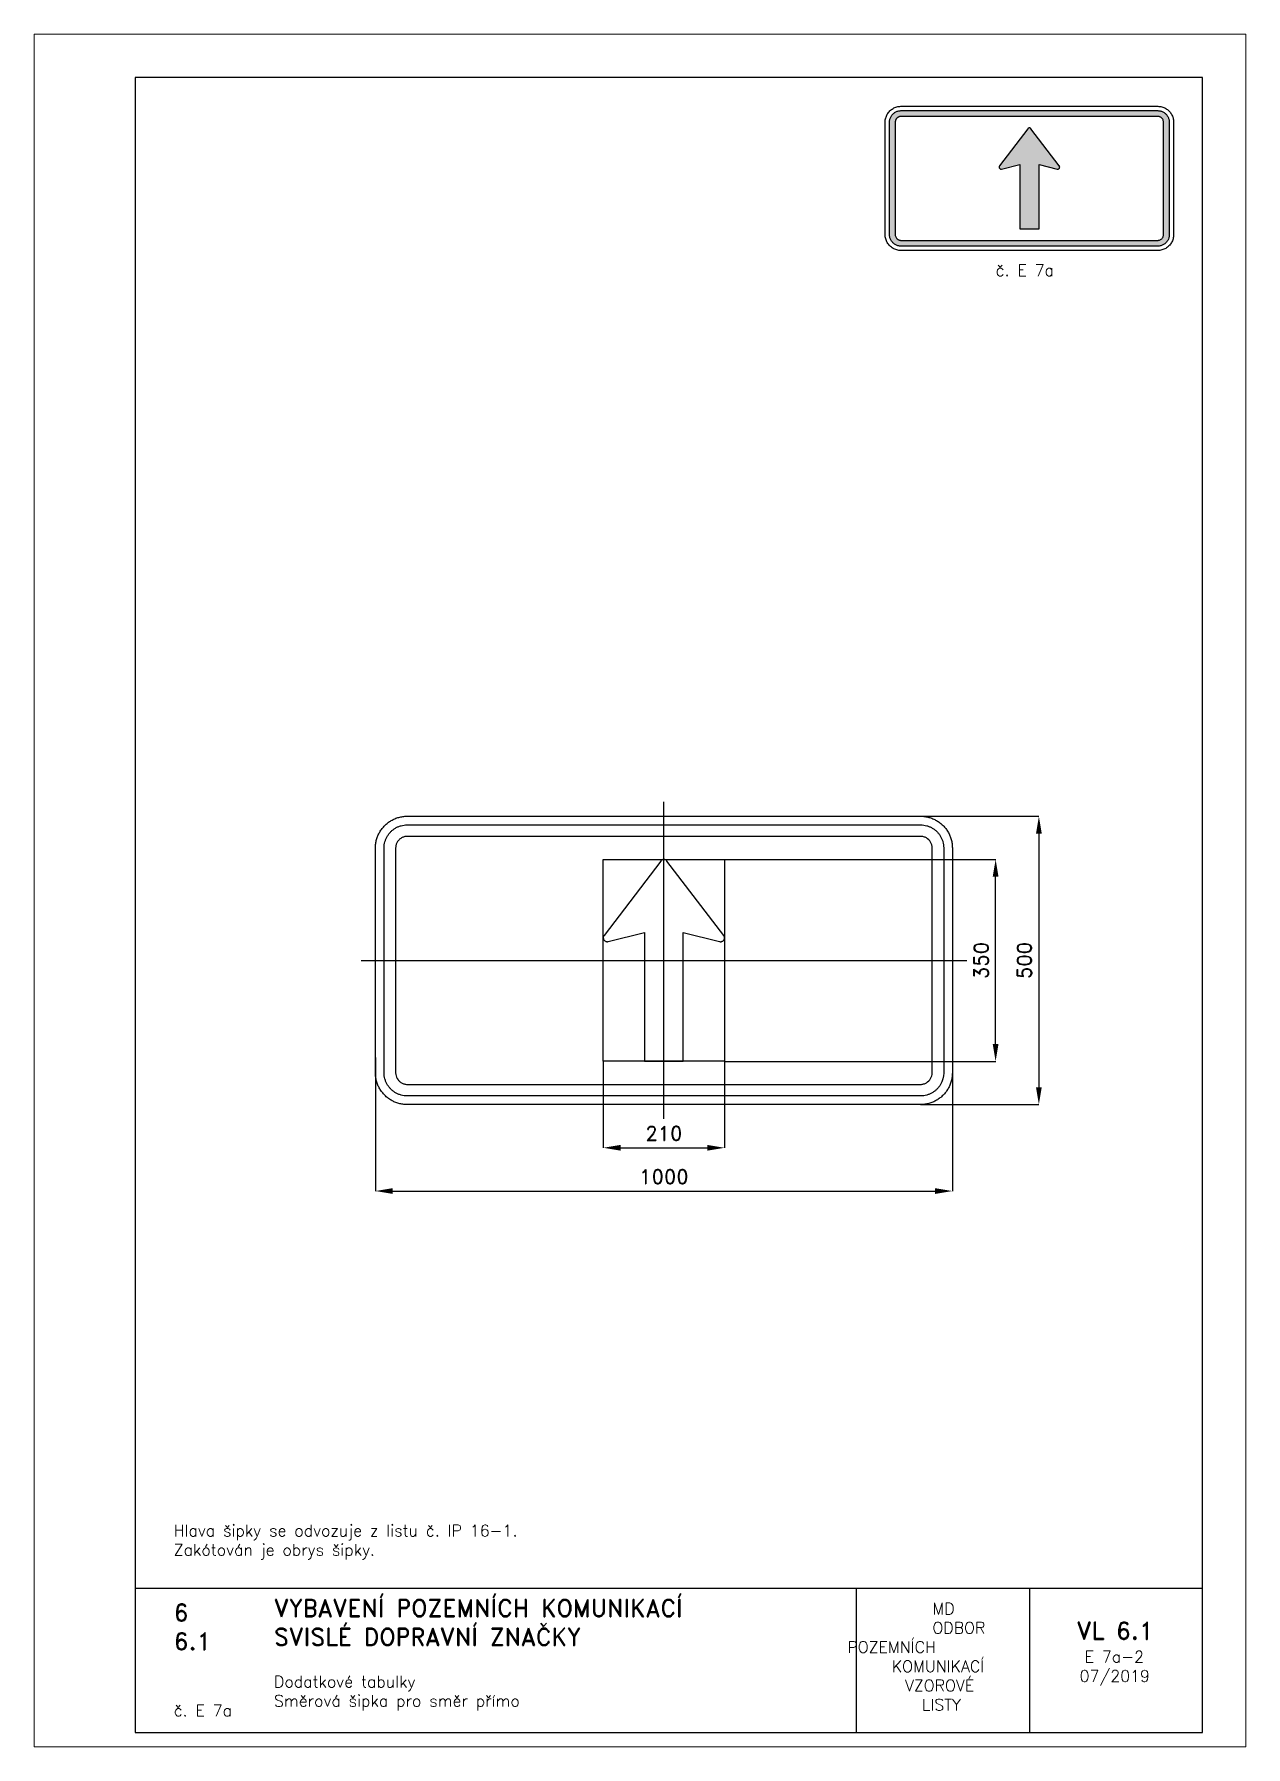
# Paper-space layout 'E 7a-2' of a CAD drawing. Header units: millimetres. Extents: x 0 to 210, y 0 to 297.
# The model-space entities are those that its viewports show. They can reach past a viewport. Long polylines and large blocks are cut down to what shows.
import ezdxf

# ---------------------------------------------------------------- set-up
doc = ezdxf.new("R2010")
doc.units = ezdxf.units.MM
doc.header["$LTSCALE"] = 5
doc.linetypes.add('ČERCHOVANÁX2', pattern=[2, 1, -0.5, 0, -0.5])
doc.linetypes.add('ČÁRKOVANÁX2', pattern=[1.5, 1, -0.5])
for name, color, linetype in [('Kóty', 2, 'Continuous'), ('Rozpiska', 7, 'Continuous'), ('Značka', 7, 'Continuous')]:
    doc.layers.add(name, color=color, linetype=linetype)
doc.layers.add('Rámeček', color=6, linetype='Continuous', plot=False)
doc.styles.get("Standard").update_dxf_attribs({"font": 'romand.shx', "height": 25})
doc.dimstyles.get("Standard").update_dxf_attribs({"dimtxt": 25, "dimasz": 30, "dimexe": 0.18, "dimexo": 0.0625, "dimgap": 12.5, "dimtad": 1, "dimdec": 0, "dimzin": 0, "dimdsep": 46, "dimtxsty": 'Standard', "dimcen": 0.09, "dimadec": 0, "dimazin": 0, "dimtfac": 1, "dimtdec": 0, "dimtofl": 0, "dimtmove": 0, "dimatfit": 3, "dimfxl": 1, "dimtolj": 1, "dimtzin": 0, "dimarcsym": 0})

psp = doc.layouts.new('E 7a-2')

# ---------------------------------------------------------------- texts
at = {"layer": 'Rozpiska', "color": 7, "attachment_point": 1}
for s, width, gutter_width, heights, insert, char_height in [('\\pi6.64286;č. E 7a', 25, 75, [0], (160, 257.07), 2), ('Hlava šipky se odvozuje z listu č. IP 16-1.\\PZakótován je obrys šipky.{\\H1.83333x; }', 155.5011, 100, [0], (24.17, 38.49), 2), ('6', 149.0422, 100, [0], (24.17, 24.77), 3), ('{\\C6;VYBAVENÍ POZEMNÍCH KOMUNIKACÍ\\P}SVISLÉ DOPRAVNÍ ZNAČKY{\\H1.34524x; }', 149.0422, 100, [0], (41.56, 25.56), 3), ('\\pi14.7414;{\\C6;MD\\P\\pi2.36044;}ODBOR POZEMNÍCH{\\H1.57143x; }\\P\\pi7.69378;KOMUNIKACÍ{\\H1.5x; }\\P\\pi9.97949;{\\C6;VZOROVÉ\\H1.47619x; \\H0.67742x;\\P\\pi12.93187;LISTY\\H1.26984x; }', 33.1018, 100, [0], (140.95, 24.95), 2), ('\\pi1.03113;{\\H1.5x;\\C6;VL 6.1\\P\\pi2.41205;\\H0.66667x;E 7a-2\\H1.66666x; \\H0.6x;\\P\\pi1.5549;07/2019\\H1.80159x; }', 16.0623, 100, [14.05], (179.66, 21.61), 2), ('6.1', 149.0422, 100, [0], (24.17, 19.78), 3), ('{\\C6;Dodatkové tabulky\\P}Směrová šipka pro směr přímo{\\H1.83333x; }', 149.0422, 100, [0], (41.56, 12.29), 2), ('{\\C6;č. E 7a}', 18.3305, 100, [2.67], (24.17, 7.28), 2)]:
    psp.add_mtext_dynamic_manual_height_columns(s, width=width, gutter_width=gutter_width, heights=heights, dxfattribs=dict(at, insert=insert, char_height=char_height))

msp = doc.modelspace()

# ---------------------------------------------------------------- blocks, each defined once
blk = doc.blocks.new('*D0')
at = {"layer": 'Defpoints', "color": 0, "transparency": 16777216}
for p in [(-105, -175), (105, -175), (105, -325)]:
    blk.add_point(p, dxfattribs=at)
at = {"layer": 'Kóty', "color": 0, "lineweight": -2, "transparency": 16777216}
for p, q in [((-105, -175.0625), (-105, -325.18)), ((105, -175.0625), (105, -325.18)), ((-75, -325), (75, -325))]:
    blk.add_line(p, q, dxfattribs=at)
at = {"layer": 'Kóty', "color": 0, "transparency": 16777216}
for points in [[(-75, -320), (-75, -330), (-105, -325)], [(75, -320), (75, -330), (105, -325)]]:
    blk.add_solid(points, dxfattribs=at)
at = {"layer": 'Kóty', "color": 0, "transparency": 16777216, "insert": (0, -300), "char_height": 25, "attachment_point": 5}
blk.add_mtext('\\A1;210', dxfattribs=at)
blk = doc.blocks.new('*D1')
at = {"layer": 'Defpoints', "color": 0, "transparency": 16777216}
for p in [(105, 175), (575, 175), (105, -175.0625)]:
    blk.add_point(p, dxfattribs=at)
at = {"layer": 'Kóty', "color": 0, "lineweight": -2, "transparency": 16777216}
for p, q in [((105.0625, 175), (575.18, 175)), ((575, -145.0625), (575, 145)), ((105.0625, -175.0625), (575.18, -175.0625))]:
    blk.add_line(p, q, dxfattribs=at)
at = {"layer": 'Kóty', "color": 0, "transparency": 16777216}
for points in [[(570, 145), (580, 145), (575, 175)], [(570, -145.0625), (580, -145.0625), (575, -175.0625)]]:
    blk.add_solid(points, dxfattribs=at)
at = {"layer": 'Kóty', "color": 0, "transparency": 16777216, "insert": (550, -0.03125), "char_height": 25, "attachment_point": 5, "rotation": 90}
blk.add_mtext('\\A1;350', dxfattribs=at)
blk = doc.blocks.new('*D2')
at = {"layer": 'Defpoints', "color": 0, "transparency": 16777216}
for p in [(445, 250), (445, -250), (650, -250)]:
    blk.add_point(p, dxfattribs=at)
at = {"layer": 'Kóty', "color": 0, "lineweight": -2, "transparency": 16777216}
for p, q in [((445.0625, 250), (650.18, 250)), ((650, 220), (650, -220)), ((445.0625, -250), (650.18, -250))]:
    blk.add_line(p, q, dxfattribs=at)
at = {"layer": 'Kóty', "color": 0, "transparency": 16777216}
for points in [[(645, 220), (655, 220), (650, 250)], [(645, -220), (655, -220), (650, -250)]]:
    blk.add_solid(points, dxfattribs=at)
at = {"layer": 'Kóty', "color": 0, "transparency": 16777216, "insert": (625, 0), "char_height": 25, "attachment_point": 5, "rotation": 90}
blk.add_mtext('\\A1;500', dxfattribs=at)
blk = doc.blocks.new('*D3')
at = {"layer": 'Defpoints', "color": 0, "transparency": 16777216}
for p in [(-500, -168.1), (500, -175.1), (500, -400)]:
    blk.add_point(p, dxfattribs=at)
at = {"layer": 'Kóty', "color": 0, "lineweight": -2, "transparency": 16777216}
for p, q in [((-500, -168.2), (-500, -400.2)), ((500, -175.1), (500, -400.2)), ((-470, -400), (470, -400))]:
    blk.add_line(p, q, dxfattribs=at)
at = {"layer": 'Kóty', "color": 0, "transparency": 16777216}
for points in [[(-470, -395), (-470, -405), (-500, -400)], [(470, -395), (470, -405), (500, -400)]]:
    blk.add_solid(points, dxfattribs=at)
at = {"layer": 'Kóty', "color": 0, "transparency": 16777216, "insert": (0, -375), "char_height": 25, "attachment_point": 5}
blk.add_mtext('\\A1;1000', dxfattribs=at)

# ---------------------------------------------------------------- dimensions: what is measured, and where the dimension line sits
at = {"layer": 'Kóty'}
for base, p1, p2, picture, middle in [((650, -250), (445, 250), (445, -250), '*D2', (625, 0)), ((575, 175), (105, -175.0625), (105, 175), '*D1', (550, -0.0313))]:
    dim = msp.add_linear_dim(base=base, p1=p1, p2=p2, angle=90, dimstyle='Standard', dxfattribs=at)
    dim.commit()
    dim.dimension.update_dxf_attribs({"geometry": picture, "text_midpoint": middle})
for base, p1, p2, picture, middle in [((500, -400), (-500, -168.0981), (500, -175.0625), '*D3', (0, -375)), ((105, -325), (-105, -175), (105, -175), '*D0', (0, -300))]:
    dim = msp.add_linear_dim(base=base, p1=p1, p2=p2, dimstyle='Standard', dxfattribs=at)
    dim.commit()
    dim.dimension.update_dxf_attribs({"geometry": picture, "text_midpoint": middle})

# ---------------------------------------------------------------- linework, layer by layer
at = {"layer": 'Značka', "color": 6, "linetype": 'ČERCHOVANÁX2', "ltscale": 5}
for points in [[(0, -275), (0, 275)], [(-525, 0), (525, 0)]]:
    msp.add_lwpolyline(points, dxfattribs=at)
at = {"layer": 'Značka', "color": 5}
for points in [[(-445, -250), (-445.22, -249.9993), (-445.43, -249.9983, -0.0321813), (-452.53, -249.5009, -0.0354462), (-459.51, -248.0507, -0.0362759), (-466.26, -245.7687, -0.0344251), (-472.62, -242.5592, -0.0337218), (-478.55, -238.6067, -0.0340823), (-483.89, -233.8909, -0.0341996), (-488.61, -228.5535, -0.0342357), (-492.56, -222.6246, -0.034034), (-495.75, -216.2582, -0.033396), (-498.05, -209.513, -0.034108), (-499.52, -202.5305, -0.0367431), (-500, -195.432), (-500, -195.216), (-500, -195), (-500, 195), (-500, 195.216), (-500, 195.432, -0.0321708), (-499.5, 202.534, -0.0354288), (-498.05, 209.513, -0.0362814), (-495.77, 216.263, -0.0344171), (-492.56, 222.625, -0.0337322), (-488.61, 228.552, -0.0340768), (-483.89, 233.891, -0.0341993), (-478.55, 238.611, -0.0342303), (-472.62, 242.559, -0.0340381), (-466.26, 245.746, -0.0334096), (-459.51, 248.051, -0.0341307), (-452.53, 249.525, -0.0367475), (-445.43, 249.998), (-445.22, 249.999), (-445, 250), (445, 250), (445.22, 249.999), (445.43, 249.998, -0.0321824), (452.53, 249.501, -0.035449), (459.51, 248.051, -0.0362747), (466.26, 245.769, -0.0344327), (472.62, 242.559, -0.0337297), (478.55, 238.607, -0.0340797), (483.89, 233.891, -0.0342404), (488.61, 228.554, -0.0342069), (492.56, 222.625, -0.0340191), (495.75, 216.258, -0.0334453), (498.05, 209.513, -0.0341761), (499.52, 202.531, -0.0367603), (500, 195.432), (500, 195.216), (500, 195), (500, -195), (500, -195.216), (500, -195.432, -0.0321877), (499.5, -202.5338, -0.0354629), (498.05, -209.513, -0.0362496), (495.77, -216.2625, -0.0343856), (492.56, -222.6246, -0.0336916), (488.61, -228.5523, -0.034079), (483.89, -233.8909, -0.0342019), (478.55, -238.6112, -0.0342248), (472.62, -242.5592, -0.0340562), (466.26, -245.7458, -0.0334198), (459.51, -248.0507, -0.0341219), (452.53, -249.5245, -0.0367444), (445.43, -249.9983), (445.22, -249.9994), (445, -250), (-445, -250)], [(-445, -235), (-445.16, -234.9995), (-445.31, -234.9988, -0.0321793), (-450.48, -234.637, -0.0354446), (-455.56, -233.5823, -0.0362663), (-460.46, -231.9227, -0.0344216), (-465.09, -229.5885, -0.0337189), (-469.4, -226.714, -0.0340866), (-473.28, -223.2843, -0.0342228), (-476.72, -219.4026, -0.034242), (-479.59, -215.0906, -0.0340478), (-481.91, -210.4605, -0.0334165), (-483.58, -205.5549, -0.034106), (-484.65, -200.4767, -0.0367409), (-485, -195.3141), (-485, -195.1571), (-485, -195), (-485, 195), (-485, 195.157), (-485, 195.314, -0.0321792), (-484.64, 200.479, -0.0354428), (-483.58, 205.555, -0.036261), (-481.92, 210.464, -0.0344219), (-479.59, 215.091, -0.033732), (-476.71, 219.402, -0.0340771), (-473.28, 223.284, -0.0341868), (-469.4, 226.717, -0.0342302), (-465.09, 229.589, -0.0340555), (-460.46, 231.906, -0.0334157), (-455.56, 233.582, -0.0341277), (-450.48, 234.654, -0.0367461), (-445.31, 234.999), (-445.16, 235), (-445, 235), (445, 235), (445.16, 235), (445.31, 234.999, -0.0321832), (450.48, 234.637, -0.0354428), (455.55, 233.582, -0.0362609), (460.46, 231.923, -0.034425), (465.09, 229.589, -0.033745), (469.4, 226.714, -0.0341056), (473.28, 223.284, -0.0341874), (476.72, 219.403, -0.0341994), (479.59, 215.091, -0.0340243), (481.91, 210.461, -0.0334619), (483.58, 205.555, -0.0341289), (484.65, 200.477, -0.036765), (485, 195.314), (485, 195.157), (485, 195), (485, -195), (485, -195.1571), (485, -195.3141), (484.64, -200.4791), (483.58, -205.5549), (481.92, -210.4636), (479.59, -215.0906, -0.0337303), (476.71, -219.4017, -0.0340791), (473.28, -223.2843, -0.0342338), (469.4, -226.7172, -0.0342057), (465.09, -229.5885, -0.0340308), (460.46, -231.9061, -0.0334215), (455.55, -233.5823, -0.0341259), (450.48, -234.6542, -0.0367436), (445.31, -234.9988), (445.16, -234.9996), (445, -235), (-445, -235)], [(-445, -215), (445, -215), (445.08, -214.9998), (445.16, -214.9994, 0.032183), (447.74, -214.8185, 0.0354482), (450.28, -214.2911, 0.0362498), (452.73, -213.4614, 0.034397), (455.05, -212.2943), (457.2, -210.857), (459.14, -209.1421), (460.86, -207.2013), (462.29, -205.0453), (463.45, -202.7302), (464.29, -200.2775), (464.83, -197.7383), (465, -195.1571), (465, -195.0785), (465, -195), (465, 195), (465, 195.079), (465, 195.157), (464.82, 197.74), (464.29, 200.278), (463.46, 202.732), (462.29, 205.045), (460.86, 207.201), (459.14, 209.142), (457.2, 210.859), (455.05, 212.294, 0.0340541), (452.73, 213.453, 0.0334253), (450.28, 214.291, 0.0341236), (447.74, 214.827, 0.036752), (445.16, 214.999), (445.08, 215), (445, 215), (-445, 215), (-445.08, 215), (-445.16, 214.999, 0.0321882), (-447.74, 214.819, 0.0354467), (-450.28, 214.291, 0.0362553), (-452.73, 213.461, 0.0344355), (-455.05, 212.294, 0.033745), (-457.2, 210.857, 0.0341144), (-459.14, 209.142, 0.0341952), (-460.86, 207.201, 0.0342125), (-462.29, 205.045, 0.0340243), (-463.45, 202.73, 0.0333765), (-464.29, 200.277, 0.0341767), (-464.83, 197.738, 0.0367178), (-465, 195.157), (-465, 195.079), (-465, 195), (-465, -195), (-465, -195.0785), (-465, -195.1571), (-464.82, -197.7395), (-464.29, -200.2775), (-463.46, -202.7318), (-462.29, -205.0453), (-460.86, -207.2008, 0.0340791), (-459.14, -209.1421, 0.0342352), (-457.2, -210.8586, 0.0342066), (-455.05, -212.2943, 0.0340305), (-452.73, -213.453, 0.0334211), (-450.28, -214.2911, 0.0341304), (-447.74, -214.8271, 0.036748), (-445.16, -214.9994), (-445.08, -214.9998), (-445, -215)], [(-0.73, 175), (-0.89, 174.982), (-1.04, 174.961, 0.0354879), (-1.9, 174.775), (-2.73, 174.468), (-3.51, 174.065), (-4.23, 173.557), (-4.78, 173.066), (-5.27, 172.513), (-5.32, 172.45), (-5.37, 172.387), (-103.66, 43.243), (-103.71, 43.172), (-103.76, 43.101), (-104.23, 42.356), (-104.6, 41.554), (-104.86, 40.714), (-105, 39.845), (-105.03, 38.965), (-104.95, 38.09), (-104.75, 37.231), (-104.44, 36.408), (-104.03, 35.629), (-103.52, 34.913), (-102.92, 34.268), (-102.24, 33.71), (-101.5, 33.241), (-100.69, 32.878), (-99.85, 32.618, 0.0342875), (-98.98, 32.475, 0.0345063), (-98.1, 32.44, 0.0353089), (-97.23, 32.528), (-97.04, 32.561), (-96.85, 32.601), (-96.77, 32.619), (-96.69, 32.638), (-33.65, 48.235), (-33.65, 28.053), (-33.64, 28.053), (-33.64, -175), (33.64, -175), (33.64, 48.232), (96.66, 32.638), (96.75, 32.617), (96.84, 32.597, 0.0339858), (97.7, 32.462, 0.0355502), (98.59, 32.448, 0.0359086), (99.46, 32.541, 0.0347858), (100.31, 32.756), (101.13, 33.074), (101.9, 33.501), (102.62, 34.02), (103.25, 34.632), (103.8, 35.317), (104.25, 36.072), (104.61, 36.877), (104.85, 37.724), (104.99, 38.594), (105, 39.474), (104.91, 40.348), (104.69, 41.203), (104.37, 42.025), (103.95, 42.793), (103.84, 42.955), (103.73, 43.114), (103.68, 43.179), (103.63, 43.243), (5.34, 172.387), (5.29, 172.457), (5.23, 172.526), (4.64, 173.176), (3.96, 173.739), (3.22, 174.214), (2.42, 174.584), (1.58, 174.857, 0.0408121), (0.72, 175, 0.0275057), (-0.01, 175.026, 0.00909179), (-0.73, 175)]]:
    msp.add_lwpolyline(points, format="xyb", dxfattribs=at)
at = {"layer": 'Značka', "color": 6, "linetype": 'ČÁRKOVANÁX2', "ltscale": 2.5}
msp.add_lwpolyline([(-105, -175), (-105, 175), (105, 175), (105, -175), (-105, -175)], dxfattribs=at)

msp.set_redraw_order([(e.dxf.handle, doc.entitydb.next_handle()) for e in msp.query("TEXT MTEXT ATTDEF DIMENSION ARC_DIMENSION")])  # texts and dimensions are drawn at this point

# ---------------------------------------------------------------- hatches: boundary and pattern name
at = {"layer": 'Značka'}
h = psp.add_hatch(color=249, dxfattribs=at)
h.dxf.hatch_style = 1
edge = h.paths.add_edge_path(flags=0)
edge.add_line((172.46, 280.75), (172.45, 280.75))
edge.add_line((172.45, 280.75), (172.45, 280.75))
edge.add_arc((172.49, 280.44), 0.31, 98.139, 106.2688)
edge.add_line((172.4, 280.74), (172.36, 280.72))
edge.add_line((172.36, 280.72), (172.32, 280.7))
edge.add_line((172.32, 280.7), (172.29, 280.68))
edge.add_line((172.29, 280.68), (172.26, 280.65))
edge.add_line((172.26, 280.65), (172.24, 280.63))
edge.add_line((172.24, 280.63), (172.23, 280.62))
edge.add_line((172.23, 280.62), (172.23, 280.62))
edge.add_line((172.23, 280.62), (167.32, 274.16))
edge.add_line((167.32, 274.16), (167.31, 274.16))
edge.add_line((167.31, 274.16), (167.31, 274.16))
edge.add_line((167.31, 274.16), (167.29, 274.12))
edge.add_line((167.29, 274.12), (167.27, 274.08))
edge.add_line((167.27, 274.08), (167.26, 274.04))
edge.add_line((167.26, 274.04), (167.25, 273.99))
edge.add_line((167.25, 273.99), (167.25, 273.95))
edge.add_line((167.25, 273.95), (167.25, 273.9))
edge.add_line((167.25, 273.9), (167.26, 273.86))
edge.add_line((167.26, 273.86), (167.28, 273.82))
edge.add_line((167.28, 273.82), (167.3, 273.78))
edge.add_line((167.3, 273.78), (167.32, 273.75))
edge.add_line((167.32, 273.75), (167.35, 273.71))
edge.add_line((167.35, 273.71), (167.39, 273.69))
edge.add_line((167.39, 273.69), (167.42, 273.66))
edge.add_line((167.42, 273.66), (167.46, 273.64))
edge.add_line((167.46, 273.64), (167.51, 273.63))
edge.add_arc((167.58, 273.94), 0.322, 256.7384, 264.5934)
edge.add_arc((167.58, 273.94), 0.319, 263.7698, 271.675)
edge.add_arc((167.58, 273.93), 0.31, 271.7314, 279.8202)
edge.add_line((167.64, 273.63), (167.65, 273.63))
edge.add_line((167.65, 273.63), (167.66, 273.63))
edge.add_line((167.66, 273.63), (167.66, 273.63))
edge.add_line((167.66, 273.63), (167.66, 273.63))
edge.add_line((167.66, 273.63), (170.82, 274.41))
edge.add_line((170.82, 274.41), (170.82, 273.4))
edge.add_line((170.82, 273.4), (170.82, 273.4))
edge.add_line((170.82, 273.4), (170.82, 263.25))
edge.add_line((170.82, 263.25), (174.18, 263.25))
edge.add_line((174.18, 263.25), (174.18, 274.41))
edge.add_line((174.18, 274.41), (177.33, 273.63))
edge.add_line((177.33, 273.63), (177.34, 273.63))
edge.add_line((177.34, 273.63), (177.34, 273.63))
edge.add_arc((177.41, 273.94), 0.321, 257.1857, 264.9717)
edge.add_arc((177.41, 273.94), 0.313, 265.0268, 273.1708)
edge.add_arc((177.42, 273.93), 0.305, 271.9885, 280.2146)
edge.add_arc((177.42, 273.94), 0.315, 280.2102, 288.1793)
edge.add_line((177.51, 273.64), (177.56, 273.65))
edge.add_line((177.56, 273.65), (177.59, 273.68))
edge.add_line((177.59, 273.68), (177.63, 273.7))
edge.add_line((177.63, 273.7), (177.66, 273.73))
edge.add_line((177.66, 273.73), (177.69, 273.77))
edge.add_line((177.69, 273.77), (177.71, 273.8))
edge.add_line((177.71, 273.8), (177.73, 273.84))
edge.add_line((177.73, 273.84), (177.74, 273.89))
edge.add_line((177.74, 273.89), (177.75, 273.93))
edge.add_line((177.75, 273.93), (177.75, 273.97))
edge.add_line((177.75, 273.97), (177.74, 274.02))
edge.add_line((177.74, 274.02), (177.73, 274.06))
edge.add_line((177.73, 274.06), (177.72, 274.1))
edge.add_line((177.72, 274.1), (177.7, 274.14))
edge.add_line((177.7, 274.14), (177.69, 274.15))
edge.add_line((177.69, 274.15), (177.69, 274.16))
edge.add_line((177.69, 274.16), (177.68, 274.16))
edge.add_line((177.68, 274.16), (177.68, 274.16))
edge.add_line((177.68, 274.16), (172.77, 280.62))
edge.add_line((172.77, 280.62), (172.76, 280.62))
edge.add_line((172.76, 280.62), (172.76, 280.63))
edge.add_line((172.76, 280.63), (172.73, 280.66))
edge.add_line((172.73, 280.66), (172.7, 280.69))
edge.add_line((172.7, 280.69), (172.66, 280.71))
edge.add_line((172.66, 280.71), (172.62, 280.73))
edge.add_line((172.62, 280.73), (172.58, 280.74))
edge.add_arc((172.51, 280.48), 0.267, 75.8852, 85.2334)
edge.add_arc((172.5, 280.42), 0.332, 84.8091, 91.1113)
edge.add_arc((172.52, 279.76), 0.991, 91.0263, 93.1099)
edge = h.paths.add_edge_path()
edge.add_line((150.25, 260.25), (150.24, 260.25))
edge.add_line((150.24, 260.25), (150.23, 260.25))
edge.add_arc((150.24, 262.27), 2.02, 262.3107, 269.6831, ccw=False)
edge.add_arc((150.22, 262.08), 1.83, 254.211, 262.3309, ccw=False)
edge.add_arc((150.17, 262.05), 1.79, 247.1351, 255.4431, ccw=False)
edge.add_arc((150.21, 262.14), 1.89, 239.3023, 247.1881, ccw=False)
edge.add_arc((150.2, 262.19), 1.92, 232.4368, 240.1616, ccw=False)
edge.add_arc((150.19, 262.17), 1.9, 224.6206, 232.4297, ccw=False)
edge.add_arc((150.17, 262.19), 1.9, 217.6276, 225.4678, ccw=False)
edge.add_arc((150.16, 262.18), 1.89, 209.7248, 217.5694, ccw=False)
edge.add_arc((150.16, 262.21), 1.9, 202.7139, 210.5141, ccw=False)
edge.add_arc((150.19, 262.22), 1.94, 194.9721, 202.6278, ccw=False)
edge.add_arc((150.15, 262.24), 1.9, 187.9917, 195.8052, ccw=False)
edge.add_arc((150.01, 262.22), 1.76, 179.6701, 188.0868, ccw=False)
edge.add_line((148.25, 262.23), (148.25, 262.24))
edge.add_line((148.25, 262.24), (148.25, 262.25))
edge.add_line((148.25, 262.25), (148.25, 281.75))
edge.add_line((148.25, 281.75), (148.25, 281.76))
edge.add_line((148.25, 281.76), (148.25, 281.77))
edge.add_arc((150.26, 281.76), 2.01, 172.3267, 179.6991, ccw=False)
edge.add_arc((150.08, 281.78), 1.83, 164.1449, 172.2644, ccw=False)
edge.add_arc((150.05, 281.83), 1.79, 157.1634, 165.4702, ccw=False)
edge.add_arc((150.14, 281.79), 1.88, 149.3288, 157.2146, ccw=False)
edge.add_arc((150.19, 281.8), 1.92, 142.3908, 150.1187, ccw=False)
edge.add_arc((150.17, 281.81), 1.9, 134.6339, 142.4407, ccw=False)
edge.add_arc((150.19, 281.83), 1.9, 127.5862, 135.4182, ccw=False)
edge.add_arc((150.18, 281.84), 1.89, 119.7568, 127.5988, ccw=False)
edge.add_arc((150.21, 281.84), 1.9, 112.6839, 120.4858, ccw=False)
edge.add_arc((150.22, 281.81), 1.94, 105.055, 112.7105, ccw=False)
edge.add_arc((150.24, 281.85), 1.9, 98.0067, 105.8252, ccw=False)
edge.add_arc((150.22, 281.99), 1.76, 89.6089, 98.0267, ccw=False)
edge.add_line((150.23, 283.75), (150.24, 283.75))
edge.add_line((150.24, 283.75), (150.25, 283.75))
edge.add_line((150.25, 283.75), (194.75, 283.75))
edge.add_line((194.75, 283.75), (194.76, 283.75))
edge.add_line((194.76, 283.75), (194.76, 283.75))
edge.add_arc((194.75, 281.73), 2.02, 82.3081, 89.6814, ccw=False)
edge.add_arc((194.78, 281.92), 1.83, 74.1855, 82.305, ccw=False)
edge.add_arc((194.83, 281.95), 1.79, 67.1774, 75.4842, ccw=False)
edge.add_arc((194.79, 281.86), 1.88, 59.3039, 67.1904, ccw=False)
edge.add_arc((194.8, 281.81), 1.92, 52.4292, 60.16, ccw=False)
edge.add_arc((194.81, 281.83), 1.9, 44.616, 52.4294, ccw=False)
edge.add_arc((194.83, 281.81), 1.9, 37.6367, 45.4689, ccw=False)
edge.add_arc((194.83, 281.81), 1.9, 29.7297, 37.5646, ccw=False)
edge.add_arc((194.84, 281.79), 1.9, 22.7171, 30.5119, ccw=False)
edge.add_arc((194.81, 281.78), 1.94, 14.9655, 22.6316, ccw=False)
edge.add_arc((194.85, 281.76), 1.9, 7.9895, 15.8083, ccw=False)
edge.add_arc((194.99, 281.78), 1.76, -0.3329, 8.0892, ccw=False)
edge.add_line((196.75, 281.77), (196.75, 281.76))
edge.add_line((196.75, 281.76), (196.75, 281.75))
edge.add_line((196.75, 281.75), (196.75, 262.25))
edge.add_line((196.75, 262.25), (196.75, 262.24))
edge.add_line((196.75, 262.24), (196.75, 262.23))
edge.add_line((196.75, 262.23), (196.73, 261.98))
edge.add_line((196.73, 261.98), (196.68, 261.72))
edge.add_line((196.68, 261.72), (196.59, 261.48))
edge.add_line((196.59, 261.48), (196.48, 261.25))
edge.add_arc((194.81, 262.2), 1.92, 322.3916, 330.1191, ccw=False)
edge.add_arc((194.83, 262.19), 1.9, 314.638, 322.4454, ccw=False)
edge.add_arc((194.81, 262.17), 1.89, 307.58, 315.4227, ccw=False)
edge.add_arc((194.81, 262.17), 1.89, 299.7532, 307.5895, ccw=False)
edge.add_arc((194.79, 262.16), 1.9, 292.6926, 300.4889, ccw=False)
edge.add_arc((194.77, 262.2), 1.94, 285.0207, 292.6775, ccw=False)
edge.add_arc((194.76, 262.15), 1.9, 278.0287, 285.8467, ccw=False)
edge.add_arc((194.78, 262.02), 1.77, 269.6047, 278.022, ccw=False)
edge.add_line((194.76, 260.25), (194.76, 260.25))
edge.add_line((194.76, 260.25), (194.75, 260.25))
edge.add_line((194.75, 260.25), (150.25, 260.25))
edge = h.paths.add_edge_path(flags=16)
edge.add_line((150.25, 261.25), (194.75, 261.25))
edge.add_line((194.75, 261.25), (194.75, 261.25))
edge.add_line((194.75, 261.25), (194.76, 261.25))
edge.add_arc((194.75, 262.26), 1.01, 270.3242, 277.6974)
edge.add_arc((194.76, 262.17), 0.916, 277.6697, 285.7905)
edge.add_arc((194.79, 262.15), 0.893, 284.5567, 292.8609)
edge.add_arc((194.77, 262.2), 0.945, 292.7651, 300.6452)
edge.add_line((195.25, 261.39), (195.36, 261.46))
edge.add_line((195.36, 261.46), (195.46, 261.54))
edge.add_line((195.46, 261.54), (195.54, 261.64))
edge.add_line((195.54, 261.64), (195.61, 261.75))
edge.add_line((195.61, 261.75), (195.67, 261.86))
edge.add_line((195.67, 261.86), (195.71, 261.99))
edge.add_line((195.71, 261.99), (195.74, 262.11))
edge.add_line((195.74, 262.11), (195.75, 262.24))
edge.add_line((195.75, 262.24), (195.75, 262.25))
edge.add_line((195.75, 262.25), (195.75, 262.25))
edge.add_line((195.75, 262.25), (195.75, 281.75))
edge.add_line((195.75, 281.75), (195.75, 281.75))
edge.add_line((195.75, 281.75), (195.75, 281.76))
edge.add_line((195.75, 281.76), (195.74, 281.89))
edge.add_line((195.74, 281.89), (195.71, 282.01))
edge.add_line((195.71, 282.01), (195.67, 282.14))
edge.add_line((195.67, 282.14), (195.61, 282.25))
edge.add_line((195.61, 282.25), (195.54, 282.36))
edge.add_line((195.54, 282.36), (195.46, 282.46))
edge.add_line((195.46, 282.46), (195.36, 282.54))
edge.add_line((195.36, 282.54), (195.25, 282.61))
edge.add_arc((194.77, 281.79), 0.953, 59.5539, 67.3555)
edge.add_arc((194.76, 281.78), 0.969, 67.2884, 74.9461)
edge.add_arc((194.75, 281.8), 0.952, 74.1753, 81.9928)
edge.add_arc((194.76, 281.87), 0.881, 81.9764, 90.3955)
edge.add_line((194.76, 282.75), (194.75, 282.75))
edge.add_line((194.75, 282.75), (194.75, 282.75))
edge.add_line((194.75, 282.75), (150.25, 282.75))
edge.add_line((150.25, 282.75), (150.24, 282.75))
edge.add_line((150.24, 282.75), (150.24, 282.75))
edge.add_arc((150.25, 281.74), 1.01, 90.3037, 97.6781)
edge.add_arc((150.23, 281.83), 0.916, 97.6829, 105.8033)
edge.add_arc((150.21, 281.85), 0.893, 104.5624, 112.8679)
edge.add_arc((150.23, 281.8), 0.944, 112.7587, 120.6476)
edge.add_arc((150.22, 281.78), 0.959, 119.8922, 127.6231)
edge.add_arc((150.22, 281.79), 0.95, 127.5696, 135.3851)
edge.add_arc((150.21, 281.78), 0.949, 134.5376, 142.3715)
edge.add_arc((150.21, 281.78), 0.946, 142.5261, 150.364)
edge.add_arc((150.21, 281.77), 0.952, 149.4881, 157.2829)
edge.add_arc((150.22, 281.76), 0.972, 157.2736, 164.9201)
edge.add_arc((150.2, 281.75), 0.951, 164.0783, 171.908)
edge.add_arc((150.13, 281.76), 0.882, 172.0259, 180.4373)
edge.add_line((149.25, 281.76), (149.25, 281.75))
edge.add_line((149.25, 281.75), (149.25, 281.75))
edge.add_line((149.25, 281.75), (149.25, 262.25))
edge.add_line((149.25, 262.25), (149.25, 262.25))
edge.add_line((149.25, 262.25), (149.25, 262.24))
edge.add_line((149.25, 262.24), (149.26, 262.11))
edge.add_line((149.26, 262.11), (149.28, 261.99))
edge.add_line((149.28, 261.99), (149.33, 261.86))
edge.add_line((149.33, 261.86), (149.38, 261.75))
edge.add_line((149.38, 261.75), (149.46, 261.64))
edge.add_arc((150.21, 262.22), 0.952, 217.6374, 225.4447)
edge.add_arc((150.22, 262.21), 0.947, 224.5763, 232.4193)
edge.add_arc((150.22, 262.21), 0.946, 232.348, 240.1846)
edge.add_arc((150.23, 262.21), 0.954, 239.5625, 247.3587)
edge.add_arc((150.24, 262.22), 0.97, 247.2868, 254.9435)
edge.add_arc((150.24, 262.2), 0.952, 254.1745, 261.9936)
edge.add_arc((150.24, 262.13), 0.881, 261.9702, 270.3884)
edge.add_line((150.24, 261.25), (150.24, 261.25))
edge.add_line((150.24, 261.25), (150.25, 261.25))
h = psp.add_hatch(color=249, dxfattribs=at)
h.dxf.hatch_style = 1
edge = h.paths.add_edge_path()
edge.add_line((172.46, 280.75), (172.45, 280.75))
edge.add_line((172.45, 280.75), (172.45, 280.75))
edge.add_arc((172.49, 280.44), 0.31, 98.139, 106.2688)
edge.add_line((172.4, 280.74), (172.36, 280.72))
edge.add_line((172.36, 280.72), (172.32, 280.7))
edge.add_line((172.32, 280.7), (172.29, 280.68))
edge.add_line((172.29, 280.68), (172.26, 280.65))
edge.add_line((172.26, 280.65), (172.24, 280.63))
edge.add_line((172.24, 280.63), (172.23, 280.62))
edge.add_line((172.23, 280.62), (172.23, 280.62))
edge.add_line((172.23, 280.62), (167.32, 274.16))
edge.add_line((167.32, 274.16), (167.31, 274.16))
edge.add_line((167.31, 274.16), (167.31, 274.16))
edge.add_line((167.31, 274.16), (167.29, 274.12))
edge.add_line((167.29, 274.12), (167.27, 274.08))
edge.add_line((167.27, 274.08), (167.26, 274.04))
edge.add_line((167.26, 274.04), (167.25, 273.99))
edge.add_line((167.25, 273.99), (167.25, 273.95))
edge.add_line((167.25, 273.95), (167.25, 273.9))
edge.add_line((167.25, 273.9), (167.26, 273.86))
edge.add_line((167.26, 273.86), (167.28, 273.82))
edge.add_line((167.28, 273.82), (167.3, 273.78))
edge.add_line((167.3, 273.78), (167.32, 273.75))
edge.add_line((167.32, 273.75), (167.35, 273.71))
edge.add_line((167.35, 273.71), (167.39, 273.69))
edge.add_line((167.39, 273.69), (167.42, 273.66))
edge.add_line((167.42, 273.66), (167.46, 273.64))
edge.add_line((167.46, 273.64), (167.51, 273.63))
edge.add_arc((167.58, 273.94), 0.322, 256.7384, 264.5934)
edge.add_arc((167.58, 273.94), 0.319, 263.7698, 271.675)
edge.add_arc((167.58, 273.93), 0.31, 271.7314, 279.8202)
edge.add_line((167.64, 273.63), (167.65, 273.63))
edge.add_line((167.65, 273.63), (167.66, 273.63))
edge.add_line((167.66, 273.63), (167.66, 273.63))
edge.add_line((167.66, 273.63), (167.66, 273.63))
edge.add_line((167.66, 273.63), (170.82, 274.41))
edge.add_line((170.82, 274.41), (170.82, 273.4))
edge.add_line((170.82, 273.4), (170.82, 273.4))
edge.add_line((170.82, 273.4), (170.82, 263.25))
edge.add_line((170.82, 263.25), (174.18, 263.25))
edge.add_line((174.18, 263.25), (174.18, 274.41))
edge.add_line((174.18, 274.41), (177.33, 273.63))
edge.add_line((177.33, 273.63), (177.34, 273.63))
edge.add_line((177.34, 273.63), (177.34, 273.63))
edge.add_arc((177.41, 273.94), 0.321, 257.1857, 264.9717)
edge.add_arc((177.41, 273.94), 0.313, 265.0268, 273.1708)
edge.add_arc((177.42, 273.93), 0.305, 271.9885, 280.2146)
edge.add_arc((177.42, 273.94), 0.315, 280.2102, 288.1793)
edge.add_line((177.51, 273.64), (177.56, 273.65))
edge.add_line((177.56, 273.65), (177.59, 273.68))
edge.add_line((177.59, 273.68), (177.63, 273.7))
edge.add_line((177.63, 273.7), (177.66, 273.73))
edge.add_line((177.66, 273.73), (177.69, 273.77))
edge.add_line((177.69, 273.77), (177.71, 273.8))
edge.add_line((177.71, 273.8), (177.73, 273.84))
edge.add_line((177.73, 273.84), (177.74, 273.89))
edge.add_line((177.74, 273.89), (177.75, 273.93))
edge.add_line((177.75, 273.93), (177.75, 273.97))
edge.add_line((177.75, 273.97), (177.74, 274.02))
edge.add_line((177.74, 274.02), (177.73, 274.06))
edge.add_line((177.73, 274.06), (177.72, 274.1))
edge.add_line((177.72, 274.1), (177.7, 274.14))
edge.add_line((177.7, 274.14), (177.69, 274.15))
edge.add_line((177.69, 274.15), (177.69, 274.16))
edge.add_line((177.69, 274.16), (177.68, 274.16))
edge.add_line((177.68, 274.16), (177.68, 274.16))
edge.add_line((177.68, 274.16), (172.77, 280.62))
edge.add_line((172.77, 280.62), (172.76, 280.62))
edge.add_line((172.76, 280.62), (172.76, 280.63))
edge.add_line((172.76, 280.63), (172.73, 280.66))
edge.add_line((172.73, 280.66), (172.7, 280.69))
edge.add_line((172.7, 280.69), (172.66, 280.71))
edge.add_line((172.66, 280.71), (172.62, 280.73))
edge.add_line((172.62, 280.73), (172.58, 280.74))
edge.add_arc((172.51, 280.48), 0.267, 75.8852, 85.2334)
edge.add_arc((172.5, 280.42), 0.332, 84.8091, 91.1113)
edge.add_arc((172.52, 279.76), 0.991, 91.0263, 93.1099)

# ---------------------------------------------------------------- linework, layer by layer
at = {"layer": 'Rozpiska', "color": 7}
for p, q in [((17.5, 27.5), (202.5, 27.5)), ((142.5, 27.5), (142.5, 2.5)), ((172.5, 27.5), (172.5, 2.5))]:
    psp.add_line(p, q, dxfattribs=at)
psp.add_lwpolyline([(17.5, 2.5), (202.5, 2.5), (202.5, 289.5), (17.5, 289.5)], close=True, dxfattribs=at)
at = {"layer": 'Značka', "color": 7}
psp.add_lwpolyline([(150.25, 259.5), (150.24, 259.5), (150.23, 259.5, -0.032181), (149.87, 259.52, -0.035446), (149.52, 259.6, -0.036276), (149.19, 259.71, -0.034425), (148.87, 259.87, -0.033722), (148.57, 260.07, -0.034082), (148.3, 260.31, -0.0342), (148.07, 260.57, -0.034236), (147.87, 260.87, -0.034034), (147.71, 261.19, -0.033396), (147.6, 261.52, -0.034108), (147.52, 261.87, -0.036743), (147.5, 262.23), (147.5, 262.24), (147.5, 262.25), (147.5, 281.75), (147.5, 281.76), (147.5, 281.77, -0.032171), (147.52, 282.13, -0.035429), (147.6, 282.48, -0.036281), (147.71, 282.81, -0.034417), (147.87, 283.13, -0.033732), (148.07, 283.43, -0.034077), (148.3, 283.69, -0.034199), (148.57, 283.93, -0.03423), (148.87, 284.13, -0.034038), (149.19, 284.29, -0.03341), (149.52, 284.4, -0.034131), (149.87, 284.48, -0.036748), (150.23, 284.5), (150.24, 284.5), (150.25, 284.5), (194.75, 284.5), (194.76, 284.5), (194.77, 284.5, -0.032182), (195.13, 284.48, -0.035449), (195.47, 284.4, -0.036275), (195.81, 284.29, -0.034433), (196.13, 284.13, -0.03373), (196.43, 283.93, -0.03408), (196.69, 283.69, -0.03424), (196.93, 283.43, -0.034207), (197.13, 283.13, -0.034019), (197.29, 282.81, -0.033445), (197.4, 282.48, -0.034176), (197.47, 282.13, -0.03676), (197.5, 281.77), (197.5, 281.76), (197.5, 281.75), (197.5, 262.25), (197.5, 262.24), (197.5, 262.23, -0.032188), (197.47, 261.87, -0.035463), (197.4, 261.52, -0.03625), (197.29, 261.19, -0.034386), (197.13, 260.87, -0.033692), (196.93, 260.57, -0.034079), (196.69, 260.31, -0.034202), (196.43, 260.07, -0.034225), (196.13, 259.87, -0.034056), (195.81, 259.71, -0.03342), (195.47, 259.6, -0.034122), (195.13, 259.52, -0.036744), (194.77, 259.5), (194.76, 259.5), (194.75, 259.5), (150.25, 259.5)], format="xyb", dxfattribs=at)
at = {"layer": 'Značka', "color": 249}
for points in [[(150.25, 260.25), (150.24, 260.25), (150.23, 260.25, -0.032179), (149.97, 260.27, -0.035445), (149.72, 260.32, -0.036266), (149.48, 260.4, -0.034422), (149.24, 260.52, -0.033719), (149.03, 260.66, -0.034087), (148.83, 260.84, -0.034223), (148.66, 261.03, -0.034242), (148.52, 261.25, -0.034048), (148.4, 261.48, -0.033417), (148.32, 261.72, -0.034106), (148.27, 261.98, -0.036741), (148.25, 262.23), (148.25, 262.24), (148.25, 262.25), (148.25, 281.75), (148.25, 281.76), (148.25, 281.77, -0.032179), (148.27, 282.02, -0.035443), (148.32, 282.28, -0.036261), (148.4, 282.52, -0.034422), (148.52, 282.75, -0.033732), (148.66, 282.97, -0.034077), (148.83, 283.16, -0.034187), (149.03, 283.34, -0.03423), (149.24, 283.48, -0.034056), (149.48, 283.6, -0.033416), (149.72, 283.68, -0.034128), (149.97, 283.73, -0.036746), (150.23, 283.75), (150.24, 283.75), (150.25, 283.75), (194.75, 283.75), (194.76, 283.75), (194.76, 283.75, -0.032183), (195.02, 283.73, -0.035443), (195.28, 283.68, -0.036261), (195.52, 283.6, -0.034425), (195.75, 283.48, -0.033745), (195.97, 283.34, -0.034106), (196.16, 283.16, -0.034187), (196.33, 282.97, -0.034199), (196.48, 282.75, -0.034024), (196.59, 282.52, -0.033462), (196.68, 282.28, -0.034129), (196.73, 282.02, -0.036765), (196.75, 281.77), (196.75, 281.76), (196.75, 281.75), (196.75, 262.25), (196.75, 262.24), (196.75, 262.23), (196.73, 261.98), (196.68, 261.72), (196.59, 261.48), (196.48, 261.25, -0.03373), (196.33, 261.03, -0.034079), (196.16, 260.84, -0.034234), (195.97, 260.66, -0.034206), (195.75, 260.52, -0.034031), (195.52, 260.4, -0.033421), (195.28, 260.32, -0.034126), (195.02, 260.27, -0.036744), (194.76, 260.25), (194.76, 260.25), (194.75, 260.25), (150.25, 260.25)], [(150.25, 261.25), (194.75, 261.25), (194.75, 261.25), (194.76, 261.25, 0.032183), (194.89, 261.26, 0.035448), (195.01, 261.29, 0.03625), (195.14, 261.33, 0.034397), (195.25, 261.39), (195.36, 261.46), (195.46, 261.54), (195.54, 261.64), (195.61, 261.75), (195.67, 261.86), (195.71, 261.99), (195.74, 262.11), (195.75, 262.24), (195.75, 262.25), (195.75, 262.25), (195.75, 281.75), (195.75, 281.75), (195.75, 281.76), (195.74, 281.89), (195.71, 282.01), (195.67, 282.14), (195.61, 282.25), (195.54, 282.36), (195.46, 282.46), (195.36, 282.54), (195.25, 282.61, 0.034054), (195.14, 282.67, 0.033425), (195.01, 282.71, 0.034124), (194.89, 282.74, 0.036752), (194.76, 282.75), (194.75, 282.75), (194.75, 282.75), (150.25, 282.75), (150.24, 282.75), (150.24, 282.75, 0.032188), (150.11, 282.74, 0.035447), (149.98, 282.71, 0.036255), (149.86, 282.67, 0.034436), (149.75, 282.61, 0.033745), (149.64, 282.54, 0.034114), (149.54, 282.46, 0.034195), (149.46, 282.36, 0.034212), (149.38, 282.25, 0.034024), (149.33, 282.14, 0.033377), (149.28, 282.01, 0.034177), (149.26, 281.89, 0.036718), (149.25, 281.76), (149.25, 281.75), (149.25, 281.75), (149.25, 262.25), (149.25, 262.25), (149.25, 262.24), (149.26, 262.11), (149.28, 261.99), (149.33, 261.86), (149.38, 261.75), (149.46, 261.64, 0.034079), (149.54, 261.54, 0.034235), (149.64, 261.46, 0.034207), (149.75, 261.39, 0.03403), (149.86, 261.33, 0.033421), (149.98, 261.29, 0.03413), (150.11, 261.26, 0.036748), (150.24, 261.25), (150.24, 261.25), (150.25, 261.25)], [(172.46, 280.75), (172.45, 280.75), (172.45, 280.75, 0.035488), (172.4, 280.74), (172.36, 280.72), (172.32, 280.7), (172.29, 280.68), (172.26, 280.65), (172.24, 280.63), (172.23, 280.62), (172.23, 280.62), (167.32, 274.16), (167.31, 274.16), (167.31, 274.16), (167.29, 274.12), (167.27, 274.08), (167.26, 274.04), (167.25, 273.99), (167.25, 273.95), (167.25, 273.9), (167.26, 273.86), (167.28, 273.82), (167.3, 273.78), (167.32, 273.75), (167.35, 273.71), (167.39, 273.69), (167.42, 273.66), (167.46, 273.64), (167.51, 273.63, 0.034287), (167.55, 273.62, 0.034506), (167.59, 273.62, 0.035309), (167.64, 273.63), (167.65, 273.63), (167.66, 273.63), (167.66, 273.63), (167.66, 273.63), (170.82, 274.41), (170.82, 273.4), (170.82, 273.4), (170.82, 263.25), (174.18, 263.25), (174.18, 274.41), (177.33, 273.63), (177.34, 273.63), (177.34, 273.63, 0.033986), (177.38, 273.62, 0.03555), (177.43, 273.62, 0.035909), (177.47, 273.63, 0.034786), (177.51, 273.64), (177.56, 273.65), (177.59, 273.68), (177.63, 273.7), (177.66, 273.73), (177.69, 273.77), (177.71, 273.8), (177.73, 273.84), (177.74, 273.89), (177.75, 273.93), (177.75, 273.97), (177.74, 274.02), (177.73, 274.06), (177.72, 274.1), (177.7, 274.14), (177.69, 274.15), (177.69, 274.16), (177.68, 274.16), (177.68, 274.16), (172.77, 280.62), (172.76, 280.62), (172.76, 280.63), (172.73, 280.66), (172.7, 280.69), (172.66, 280.71), (172.62, 280.73), (172.58, 280.74, 0.040812), (172.53, 280.75, 0.027506), (172.5, 280.75, 0.009092), (172.46, 280.75)]]:
    psp.add_lwpolyline(points, format="xyb", dxfattribs=at)

psp.set_redraw_order([(e.dxf.handle, doc.entitydb.next_handle()) for e in psp.query("TEXT MTEXT ATTDEF DIMENSION ARC_DIMENSION")])  # texts and dimensions are drawn at this point

# ---------------------------------------------------------------- viewports
at = {"layer": 'Rámeček'}
psp.add_viewport(center=(105, 148.5), size=(210, 297), view_center_point=(-41.432, 121.2276), view_height=2970, dxfattribs=at)

doc.saveas('drawing.dxf')
